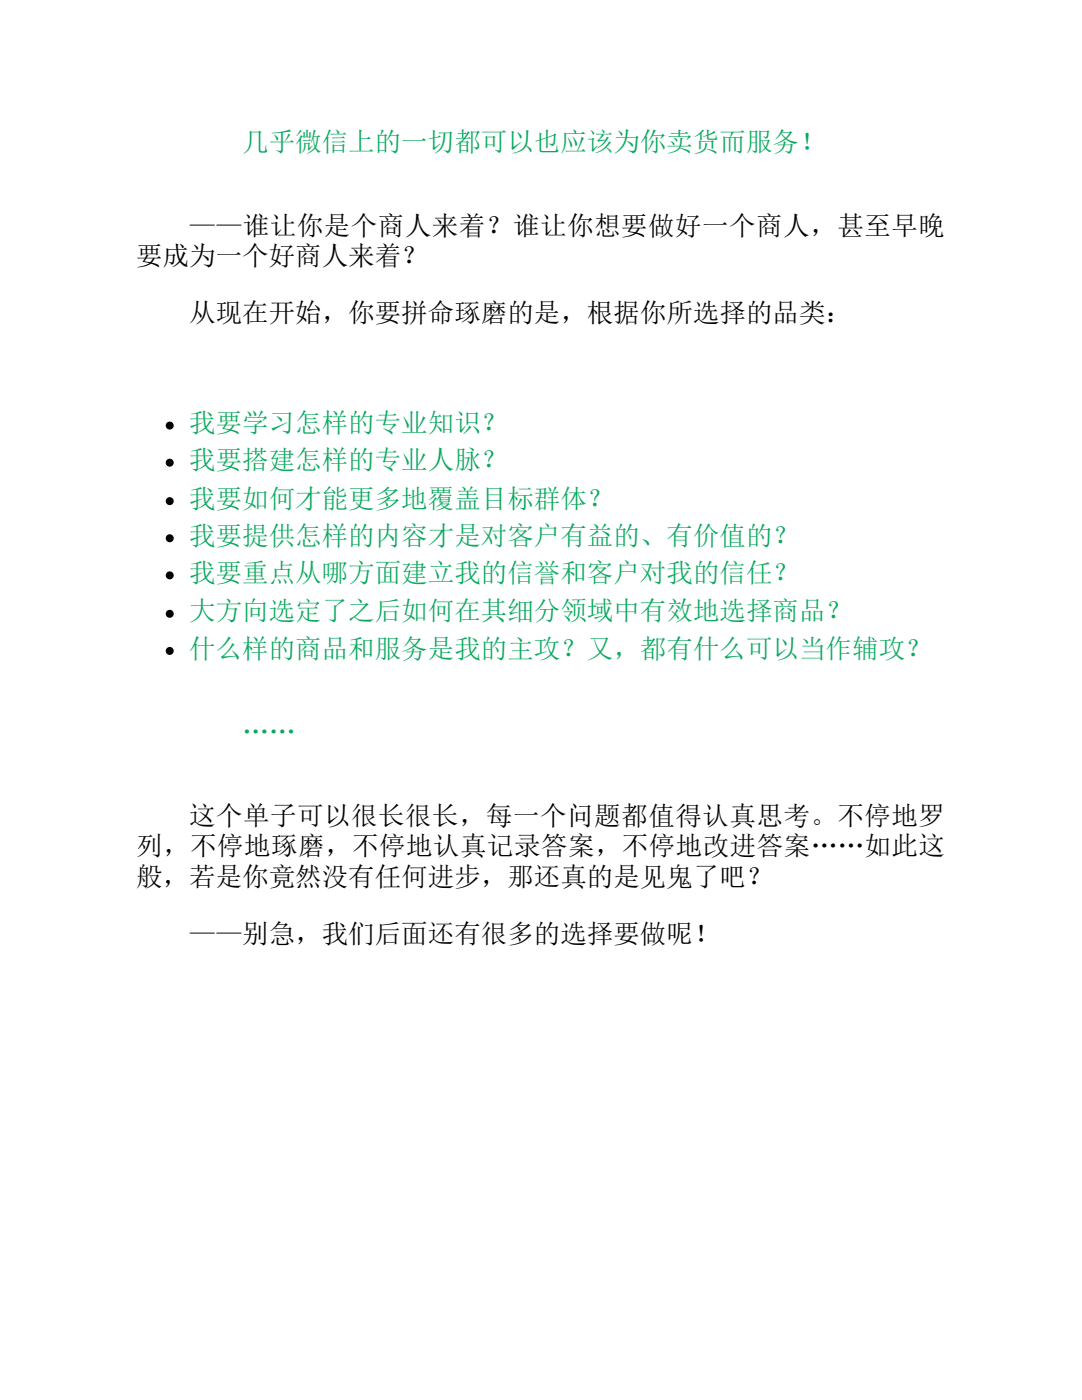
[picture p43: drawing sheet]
<svg xmlns="http://www.w3.org/2000/svg" width="216mm" height="279mm" viewBox="0 0 216 279" stroke-linecap="round" stroke-linejoin="round" font-family="sans-serif">
<defs><g id="words">
<g font-size="5.3" fill="#0aa85e">
<text x="48.3" y="30.2">几乎微信上的一切都可以也应该为你卖货而服务！</text>
<text x="37.7" y="86.3">我要学习怎样的专业知识？</text>
<text x="37.7" y="93.7">我要搭建怎样的专业人脉？</text>
<text x="37.7" y="101.3">我要如何才能更多地覆盖目标群体？</text>
<text x="37.7" y="108.7">我要提供怎样的内容才是对客户有益的、有价值的？</text>
<text x="37.7" y="116.2">我要重点从哪方面建立我的信誉和客户对我的信任？</text>
<text x="37.7" y="123.8">大方向选定了之后如何在其细分领域中有效地选择商品？</text>
<text x="37.7" y="131.2">什么样的商品和服务是我的主攻？又，都有什么可以当作辅攻？</text>
<text x="48.3" y="147.9">……</text>
</g>
<g font-size="5.3">
<text x="37.7" y="46.8">——谁让你是个商人来着？谁让你想要做好一个商人，甚至早晚</text>
<text x="27.2" y="52.9">要成为一个好商人来着？</text>
<text x="37.7" y="64.3">从现在开始，你要拼命琢磨的是，根据你所选择的品类：</text>
<text x="37.7" y="164.6">这个单子可以很长很长，每一个问题都值得认真思考。不停地罗</text>
<text x="27.2" y="170.7">列，不停地琢磨，不停地认真记录答案，不停地改进答案……如此这</text>
<text x="27.2" y="176.7">般，若是你竟然没有任何进步，那还真的是见鬼了吧？</text>
<text x="37.7" y="188.1">——别急，我们后面还有很多的选择要做呢！</text>
</g>
</g></defs>
<g fill="#000">
<circle cx="33.9" cy="92.3" r=".79"/>
<circle cx="33.9" cy="84.9" r=".79"/>
<circle cx="33.9" cy="114.8" r=".79"/>
<circle cx="33.9" cy="100" r=".79"/>
<circle cx="33.9" cy="107.4" r=".79"/>
<circle cx="33.9" cy="122.5" r=".79"/>
<circle cx="33.9" cy="129.9" r=".79"/>
</g>
<use href="#words"/>
</svg>
